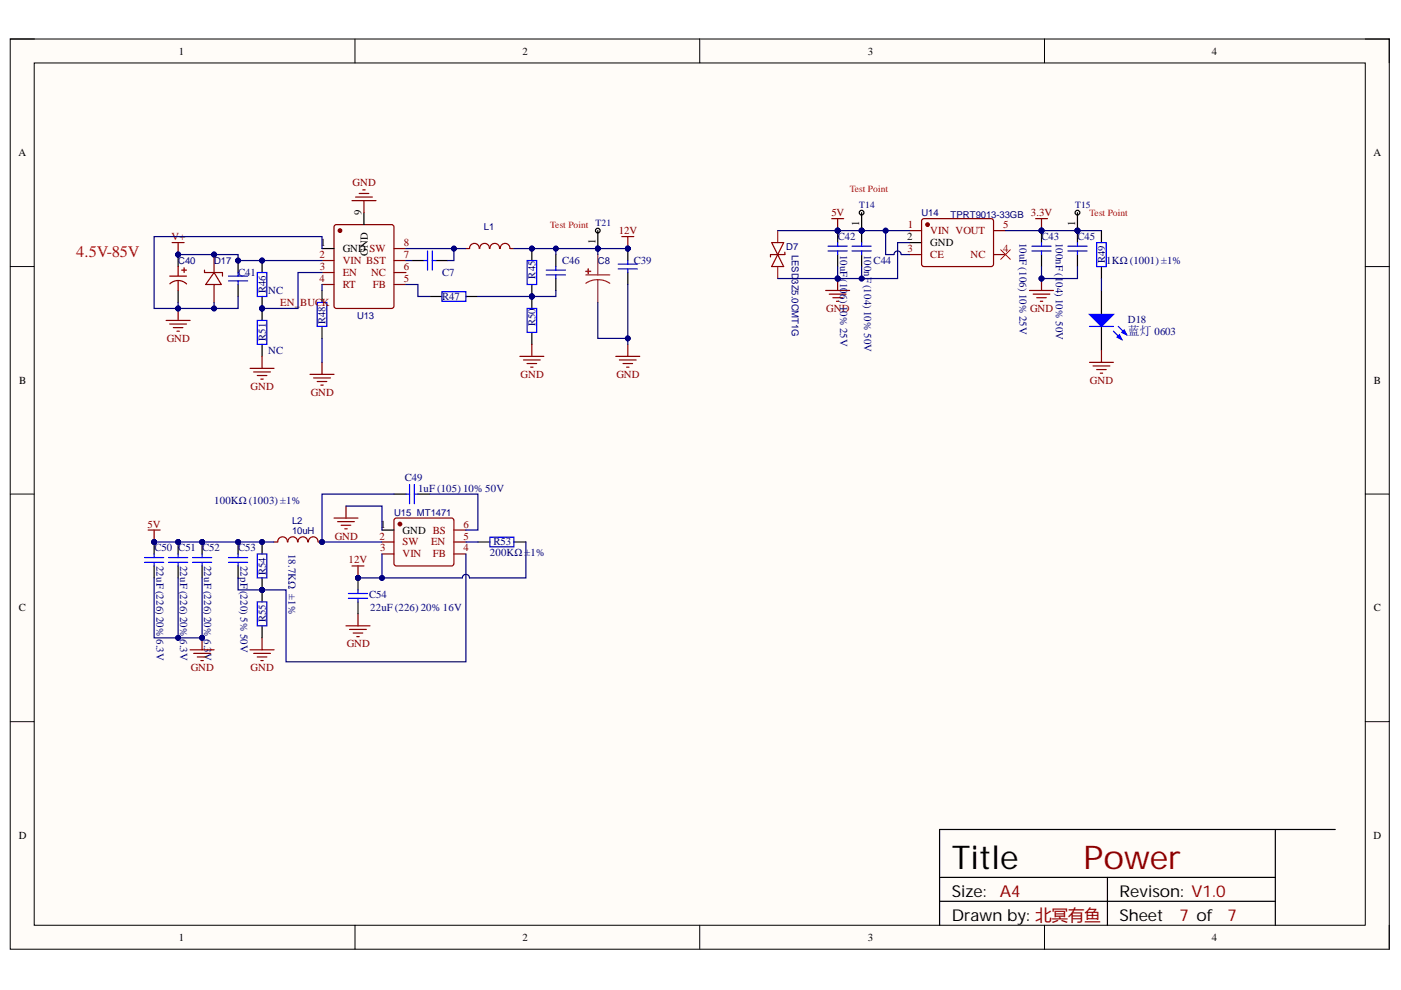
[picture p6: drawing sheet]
<svg xmlns="http://www.w3.org/2000/svg" width="297mm" height="210mm" viewBox="0 0 297 210" stroke-linecap="round" stroke-linejoin="round" font-family="sans-serif">
<defs><g id="words">
<text font-size="6.9" x="201.8" y="184.2">Title</text>
<text font-size="6.9" fill="#980000" x="229.7" y="184.2">Power</text>
<text font-size="3.5" fill="#f00" x="16.2" y="54.5">4.5V-85V</text>
<g font-size="3.5">
<text x="201.8" y="190.2">Size:</text>
<text x="237.3" y="190.2">Revison: V1.0</text>
<text x="201.8" y="195.2">Drawn by: 北冥有鱼</text>
<text x="237.3" y="195.2">Sheet</text>
</g>
<g font-size="3.5" fill="#980000">
<text x="212" y="190.2">A4</text>
<text x="250.1" y="195.2">7 of</text>
<text x="260.3" y="195.2">7</text>
</g>
<text font-size="2.5" fill="#000080" x="239.1" y="71">蓝灯 0603</text>
<g font-size="2.3">
<text x="37.9" y="11.6">1</text>
<text x="110.8" y="11.6">2</text>
<text x="184" y="11.6">3</text>
<text x="257" y="11.6">4</text>
<text x="3.9" y="33.1">A</text>
<text x="291.2" y="33.1">A</text>
<text x="76.6" y="45.6" transform="rotate(-90 76.6 45.6)">9</text>
<text x="182.2" y="48" transform="rotate(-90 182.2 48)">1</text>
<text x="227.9" y="48" transform="rotate(-90 227.9 48)">1</text>
<text x="67.9" y="52.2">1</text>
<text x="72.7" y="53.5">GND SW</text>
<text x="126.3" y="51.8" transform="rotate(-90 126.3 51.8)">1</text>
<text x="192.3" y="50.9">2</text>
<text x="197.2" y="52.2">GND</text>
<text x="78" y="54.2" transform="rotate(-90 78 54.2)">GND</text>
<text x="4.1" y="81.4">B</text>
<text x="291.3" y="81.4">B</text>
<text x="80.7" y="111.9">1</text>
<text x="85.3" y="113.1">GND BS</text>
<text x="4" y="129.6">C</text>
<text x="291.3" y="129.6">C</text>
<text x="4" y="177.8">D</text>
<text x="291.2" y="177.8">D</text>
<text x="37.9" y="199.5">1</text>
<text x="110.8" y="199.5">2</text>
<text x="184" y="199.5">3</text>
<text x="257" y="199.5">4</text>
</g>
<g font-size="2.3" fill="#800000">
<text x="74.8" y="39.5">GND</text>
<text x="176.3" y="45.8">5V</text>
<text x="36.4" y="50.9">V+</text>
<text x="131.2" y="49.7">12V</text>
<text x="59.4" y="64.9">EN_</text>
<text x="63.7" y="64.9">BUCK</text>
<text x="175.2" y="66.2">GND</text>
<text x="218.4" y="66.2">GND</text>
<text x="35.4" y="72.5">GND</text>
<text x="53.1" y="82.6">GND</text>
<text x="65.9" y="83.9">GND</text>
<text x="110.4" y="80.1">GND</text>
<text x="130.7" y="80.1">GND</text>
<text x="231.1" y="81.4">GND</text>
<text x="31.3" y="111.9">5V</text>
<text x="71" y="114.4">GND</text>
<text x="73.9" y="119.5">12V</text>
<text x="73.5" y="137.3">GND</text>
<text x="40.4" y="142.4">GND</text>
<text x="53.1" y="142.4">GND</text>
</g>
<g font-size="2.3" fill="#800">
<text x="85.6" y="52.2">8</text>
<text x="192.4" y="53.5">3</text>
<text x="192.5" y="48.3">1</text>
<text x="197.2" y="49.7">VIN VOUT</text>
<text x="212.7" y="48.3">5</text>
<text x="212.7" y="53.5">4</text>
<text x="67.7" y="54.7">2</text>
<text x="67.7" y="59.8">4</text>
<text x="67.8" y="57.3">3</text>
<text x="72.7" y="56">VIN BST</text>
<text x="72.7" y="58.5">EN</text>
<text x="78.7" y="58.5">NC</text>
<text x="85.6" y="59.8">5</text>
<text x="85.6" y="57.3">6</text>
<text x="85.6" y="54.7">7</text>
<text x="197.2" y="54.7">CE</text>
<text x="205.8" y="54.7">NC</text>
<text x="72.7" y="61.1">RT</text>
<text x="79.1" y="61.1">FB</text>
<text x="98.3" y="111.9">6</text>
<text x="80.4" y="114.4">2</text>
<text x="80.6" y="116.9">3</text>
<text x="85.3" y="115.7">SW</text>
<text x="85.3" y="118.2">VIN</text>
<text x="91.4" y="115.7">EN</text>
<text x="91.8" y="118.2">FB</text>
<text x="98.3" y="116.9">4</text>
<text x="98.3" y="114.4">5</text>
</g>
<g font-size="2.3" fill="#000080">
<text x="177.6" y="50.9">C42</text>
<text x="178.1" y="54" transform="rotate(90 178.1 54)">10uF</text>
<text x="183.2" y="54" transform="rotate(90 183.2 54)">100nF (104) 10% 50V</text>
<text x="216.2" y="51.5" transform="rotate(90 216.2 51.5)">10uF (106) 10%25V</text>
<text x="220.8" y="50.9">C43</text>
<text x="223.9" y="51.5" transform="rotate(90 223.9 51.5)">100nF (104) 10% 50V</text>
<text x="228.5" y="50.9">C45</text>
<text x="50.5" y="58.5">C41</text>
<text x="93.7" y="58.5">C7</text>
<text x="113.5" y="59.1" transform="rotate(-90 113.5 59.1)">R45</text>
<text x="119.2" y="56">C46</text>
<text x="134.4" y="56">C39</text>
<text x="178.1" y="59.2" transform="rotate(90 178.1 59.2)">(106</text>
<text x="185.2" y="56">C44</text>
<text x="234.3" y="55.8" transform="rotate(-90 234.3 55.8)">R49</text>
<text x="234.5" y="56">1KΩ (1001) ±1%</text>
<text x="56.3" y="62.1" transform="rotate(-90 56.3 62.1)">R46</text>
<text x="56.8" y="62.3">NC</text>
<text x="93.7" y="63.6">R47</text>
<text x="178.1" y="63.5" transform="rotate(90 178.1 63.5)">) 10%25V</text>
<text x="69" y="68.7" transform="rotate(-90 69 68.7)">R48</text>
<text x="113.5" y="69.2" transform="rotate(-90 113.5 69.2)">R50</text>
<text x="239.1" y="68.4">D18</text>
<text x="56.3" y="72.2" transform="rotate(-90 56.3 72.2)">R51</text>
<text x="56.8" y="75">NC</text>
<text x="85.8" y="102">C49</text>
<text x="45.4" y="106.8">100KΩ (1003) ±1%</text>
<text x="88.6" y="104.3">1uF (105) 10% 50V</text>
<text x="32.7" y="116.9">C50</text>
<text x="33.2" y="120" transform="rotate(90 33.2 120)">22uF (226) 20%</text>
<text x="37.8" y="116.9">C51</text>
<text x="38.2" y="120" transform="rotate(90 38.2 120)">22uF (226) 20%</text>
<text x="42.9" y="116.9">C52</text>
<text x="43.3" y="120" transform="rotate(90 43.3 120)">22uF (226) 20% 6.3</text>
<text x="50.5" y="116.9">C53</text>
<text x="51" y="120" transform="rotate(90 51 120)">22pF</text>
<text x="61.2" y="117.4" transform="rotate(90 61.2 117.4)">18.7KΩ ±1%</text>
<text x="103.9" y="117.9">200KΩ ±1%</text>
<text x="104.6" y="115.7">R53</text>
<text x="51" y="125.3" transform="rotate(90 51 125.3)">(220) 5%50V</text>
<text x="56.3" y="122" transform="rotate(-90 56.3 122)">R54</text>
<text x="56.3" y="132" transform="rotate(-90 56.3 132)">R55</text>
<text x="78.2" y="126.8">C54</text>
<text x="78.5" y="129.6">22uF (226) 20% 16V</text>
<text x="33.2" y="135.5" transform="rotate(90 33.2 135.5)">6.3V</text>
<text x="38.2" y="135.5" transform="rotate(90 38.2 135.5)">6.3V</text>
<text x="43.3" y="138.5" transform="rotate(90 43.3 138.5)">V</text>
</g>
<g font-size="2" fill="#f00">
<text x="180.2" y="40.8">Test Point</text>
<text x="231" y="45.9">Test Point</text>
<text x="116.6" y="48.4">Test Point</text>
</g>
<g font-size="2" fill="#000080">
<text x="126.3" y="47.9">T21</text>
<text x="182.2" y="44.1">T14</text>
<text x="195.4" y="45.9">U14</text>
<text x="201.6" y="46.2">TPRT9013-33GB 3.3V</text>
<text x="227.9" y="44.1">T15</text>
<text x="102.6" y="48.8">L1</text>
<text x="166.7" y="53">D7</text>
<text x="167.9" y="54" transform="rotate(90 167.9 54)">LESD</text>
<text x="37.8" y="56">C40</text>
<text x="45.4" y="56">D17</text>
<text x="126.8" y="56">C8</text>
<text x="167.9" y="59.2" transform="rotate(90 167.9 59.2)">3Z5.0CMT1G</text>
<text x="75.7" y="67.7">U13</text>
<text x="61.9" y="111">L2</text>
<text x="61.9" y="113.3">10uH</text>
<text x="83.6" y="109.4">U15 MT1471</text>
</g>
</g></defs>
<path d="M2.2 8.3h292.4v193h-292.4z" fill-rule="evenodd" fill="#fffcf8"/>
<path d="M2.2 8.3h292.4v193h-292.4z" fill="none" stroke="#000" stroke-width=".21"/>
<path d="M7.3 13.4h282.2v182.8h-282.2z" fill-rule="evenodd" fill="#fffcf8"/>
<g fill="none" stroke="#000" stroke-width=".21">
<path d="M2.2 8.3h5.1M7.3 13.4h282.2v182.8h-282.2zM75.3 8.3v5M148.4 8.3v5M221.5 8.3v5.1M289.5 8.3h5.1v5.1M2.2 56.5h5.1M289.5 56.5h5.1M2.2 104.8h5.1M289.5 104.8h5.1M2.2 153h5.1M289.5 153h5.1"/>
<path d="M75.3 196.2v5.1M148.4 196.2v5.1M221.5 196.2v5.1M294.6 196.2v5.1"/>
</g>
<path d="M233.5 61.6v5.1M233.5 69.2v5.1" fill="none" stroke="#000" stroke-width=".25"/>
<path d="M231 66.7h5.1l-2.6 2.5z" fill="#00f"/>
<path d="M231 66.7h5.1l-2.6 2.5zM236.1 70.2l1.8 1.8M237.1 69.2l1.8 1.8" fill="none" stroke="#00f" stroke-width=".25"/>
<path d="M236.8 71.5l.5-.5 .6 1z" fill="#00f"/>
<path d="M236.8 71.5l.5-.5 .6 1z" fill="none" stroke="#00f" stroke-width=".25"/>
<path d="M237.9 70.5l.5-.5 .5 1z" fill="#00f"/>
<path d="M232.5 51.4h2v5.1h-2zM231 69.2h5.1M237.9 70.5l.5-.5 .5 1z" fill="none" stroke="#00f" stroke-width=".25"/>
<path d="M192.9 51.4h2.5M233.5 48.9v2.5M233.5 56.5v2.6" fill="none" stroke="#000" stroke-width=".25"/>
<path d="M192.9 48.9h2.5M192.9 54h2.5M210.6 48.9h2.6M210.6 54h2.6" fill="none" stroke="#800" stroke-width=".25"/>
<circle cx="196.7" cy="47.6" r=".38" fill="#800"/>
<g fill="none" stroke="#800" stroke-width=".25">
<path d="M195.5 46.6l.4-.2h14.5l.2 .5v9.4l-.5 .2-14.5-.1-.2-.4zM83.6 110.1l.4-.3 12 .1 .2 .5v9.3l-.5 .3-11.9-.1-.3-.4z"/>
<circle cx="196.7" cy="47.6" r=".38"/>
</g>
<circle cx="84.8" cy="111.1" r=".38" fill="#800"/>
<g fill="none" stroke="#800" stroke-width=".25">
<path d="M81 114.9h2.5M81 117.5h2.5M96.2 114.9h2.6M96.2 117.5h2.6M96.2 112.4h2.6"/>
<circle cx="84.8" cy="111.1" r=".38"/>
</g>
<path d="M81 112.4h2.5" fill="none" stroke="#000" stroke-width=".25"/>
<circle cx="55.6" cy="114.9" r=".51" fill="#000080"/>
<circle cx="55.6" cy="114.9" r=".51" fill="none" stroke="#000080" stroke-width=".21"/>
<circle cx="55.6" cy="125.1" r=".51" fill="#000080"/>
<circle cx="55.6" cy="125.1" r=".51" fill="none" stroke="#000080" stroke-width=".21"/>
<path d="M55.6 114.9v2.6" fill="none" stroke="#000" stroke-width=".25"/>
<circle cx="55.6" cy="114.9" r=".51" fill="#000080"/>
<circle cx="55.6" cy="114.9" r=".51" fill="none" stroke="#000080" stroke-width=".21"/>
<path d="M55.6 122.5v2.6" fill="none" stroke="#000" stroke-width=".25"/>
<circle cx="55.6" cy="125.1" r=".51" fill="#000080"/>
<circle cx="55.6" cy="125.1" r=".51" fill="none" stroke="#000080" stroke-width=".21"/>
<path d="M54.5 117.5h2.1v5h-2.1z" fill="none" stroke="#00f" stroke-width=".25"/>
<circle cx="55.6" cy="125.1" r=".51" fill="#000080"/>
<circle cx="55.6" cy="125.1" r=".51" fill="none" stroke="#000080" stroke-width=".21"/>
<path d="M55.6 125.1v2.5" fill="none" stroke="#000" stroke-width=".25"/>
<circle cx="55.6" cy="125.1" r=".51" fill="#000080"/>
<circle cx="55.6" cy="125.1" r=".51" fill="none" stroke="#000080" stroke-width=".21"/>
<path d="M55.6 132.7v2.5" fill="none" stroke="#000" stroke-width=".25"/>
<path d="M54.5 127.6h2.1v5.1h-2.1z" fill="none" stroke="#00f" stroke-width=".25"/>
<circle cx="42.8" cy="114.9" r=".51" fill="#000080"/>
<circle cx="42.8" cy="114.9" r=".51" fill="none" stroke="#000080" stroke-width=".21"/>
<path d="M42.8 114.9v2.6M42.8 120v2.5" fill="none" stroke="#000" stroke-width=".25"/>
<circle cx="42.8" cy="114.9" r=".51" fill="#000080"/>
<circle cx="42.8" cy="114.9" r=".51" fill="none" stroke="#000080" stroke-width=".21"/>
<path d="M40.8 118.2h4.1M40.8 119.2h4.1M42.8 117.5v.7M42.8 119.2v.8" fill="none" stroke="#00f" stroke-width=".25"/>
<circle cx="37.8" cy="114.9" r=".51" fill="#000080"/>
<circle cx="37.8" cy="114.9" r=".51" fill="none" stroke="#000080" stroke-width=".21"/>
<path d="M37.8 114.9v2.6M37.8 120v2.5" fill="none" stroke="#000" stroke-width=".25"/>
<circle cx="37.8" cy="114.9" r=".51" fill="#000080"/>
<circle cx="37.8" cy="114.9" r=".51" fill="none" stroke="#000080" stroke-width=".21"/>
<path d="M35.7 118.2h4.1M35.7 119.2h4.1M37.8 117.5v.7M37.8 119.2v.8" fill="none" stroke="#00f" stroke-width=".25"/>
<circle cx="75.9" cy="122.5" r=".51" fill="#000080"/>
<circle cx="75.9" cy="122.5" r=".51" fill="none" stroke="#000080" stroke-width=".21"/>
<path d="M75.9 122.5v2.6M75.9 127.6v2.6" fill="none" stroke="#000" stroke-width=".25"/>
<circle cx="75.9" cy="122.5" r=".51" fill="#000080"/>
<circle cx="75.9" cy="122.5" r=".51" fill="none" stroke="#000080" stroke-width=".21"/>
<path d="M73.9 125.8h4M73.9 126.9h4M75.9 125.1v.7M75.9 126.9v.7" fill="none" stroke="#00f" stroke-width=".25"/>
<circle cx="50.5" cy="114.9" r=".51" fill="#000080"/>
<circle cx="50.5" cy="114.9" r=".51" fill="none" stroke="#000080" stroke-width=".21"/>
<path d="M50.5 114.9v2.6M50.5 120v2.5" fill="none" stroke="#000" stroke-width=".25"/>
<circle cx="50.5" cy="114.9" r=".51" fill="#000080"/>
<circle cx="50.5" cy="114.9" r=".51" fill="none" stroke="#000080" stroke-width=".21"/>
<path d="M48.4 118.2h4.1M48.4 119.2h4.1M50.5 117.5v.7M50.5 119.2v.8" fill="none" stroke="#00f" stroke-width=".25"/>
<circle cx="32.7" cy="114.9" r=".51" fill="#000080"/>
<circle cx="32.7" cy="114.9" r=".51" fill="none" stroke="#000080" stroke-width=".21"/>
<path d="M32.7 114.9v2.6M32.7 120v2.5" fill="none" stroke="#000" stroke-width=".25"/>
<circle cx="32.7" cy="114.9" r=".51" fill="#000080"/>
<circle cx="32.7" cy="114.9" r=".51" fill="none" stroke="#000080" stroke-width=".21"/>
<path d="M30.6 118.2h4.1M30.6 119.2h4.1M32.7 117.5v.7M32.7 119.2v.8M86.1 104.8h.7M86.8 102.7v4.1M87.8 102.7v4.1M87.8 104.8h.8" fill="none" stroke="#00f" stroke-width=".25"/>
<path d="M83.5 104.8h2.6M88.6 104.8h2.6" fill="none" stroke="#000" stroke-width=".25"/>
<circle cx="68.3" cy="114.9" r=".51" fill="#000080"/>
<circle cx="68.3" cy="114.9" r=".51" fill="none" stroke="#000080" stroke-width=".21"/>
<path d="M67.5 114.9h.8" fill="none" stroke="#800" stroke-width=".25"/>
<circle cx="68.3" cy="114.9" r=".51" fill="#000080"/>
<circle cx="68.3" cy="114.9" r=".51" fill="none" stroke="#000080" stroke-width=".21"/>
<path d="M60.9 114.9a1.01 1.01 0 0 0-1-1.1 1.01 1.01 0 0 0-1 1.1h-.8M61.1 114.9a1.01 1.01 0 0 1 1-1.1 1.01 1.01 0 0 1 1 1.1M63.2 114.9a1.01 1.01 0 0 1 1-1.1 1.01 1.01 0 0 1 1 1.1M65.4 114.9a1.01 1.01 0 0 1 1-1.1 1.01 1.01 0 0 1 1 1.1" fill="none" stroke="#800" stroke-width=".25"/>
<path d="M101.3 114.9h2.6M109 114.9h2.5" fill="none" stroke="#000" stroke-width=".25"/>
<path d="M103.9 113.9h5.1v2h-5.1z" fill="none" stroke="#00f" stroke-width=".25"/>
<path d="M220.8 59.1v2.5M218.3 61.6h5.1M219 62.4h3.6M219.8 63.1h2M220.6 63.9h.5" fill="none" stroke="#800000" stroke-width=".25"/>
<circle cx="220.8" cy="59.1" r=".51" fill="#000080"/>
<circle cx="220.8" cy="59.1" r=".51" fill="none" stroke="#000080" stroke-width=".21"/>
<path d="M74.6 120h2.6M75.9 120v2.5M73.4 132.7h5M74.1 133.5h3.6M74.9 134.2h2M75.6 135h.6M75.9 130.2v2.5" fill="none" stroke="#800000" stroke-width=".25"/>
<circle cx="75.9" cy="122.5" r=".51" fill="#000080"/>
<circle cx="75.9" cy="122.5" r=".51" fill="none" stroke="#000080" stroke-width=".21"/>
<path d="M70.8 109.8h5.1M71.6 110.6h3.5M72.3 111.4h2.1M73.1 112.1h.5M73.4 107.3v2.5M40.3 137.8h5.1M41.1 138.5h3.5M41.8 139.3h2.1M42.8 135.2v2.6M42.6 140.1h.5" fill="none" stroke="#800000" stroke-width=".25"/>
<circle cx="42.8" cy="135.2" r=".51" fill="#000080"/>
<circle cx="42.8" cy="135.2" r=".51" fill="none" stroke="#000080" stroke-width=".21"/>
<path d="M31.4 112.4h2.5M32.7 112.4v2.5M53 137.8h5.1M53.8 138.5h3.5M54.5 139.3h2.1M55.6 135.2v2.6M55.3 140.1h.5" fill="none" stroke="#800000" stroke-width=".25"/>
<circle cx="32.7" cy="114.9" r=".51" fill="#000080"/>
<circle cx="32.7" cy="114.9" r=".51" fill="none" stroke="#000080" stroke-width=".21"/>
<path d="M176.3 46.4h2.6M177.6 46.4v2.5" fill="none" stroke="#800000" stroke-width=".25"/>
<circle cx="177.6" cy="48.9" r=".51" fill="#000080"/>
<circle cx="177.6" cy="48.9" r=".51" fill="none" stroke="#000080" stroke-width=".21"/>
<path d="M177.6 59.1v2.5M175.1 61.6h5M175.8 62.4h3.6M176.6 63.1h2M177.3 63.9h.6" fill="none" stroke="#800000" stroke-width=".25"/>
<circle cx="177.6" cy="59.1" r=".51" fill="#000080"/>
<circle cx="177.6" cy="59.1" r=".51" fill="none" stroke="#000080" stroke-width=".21"/>
<path d="M219.6 46.4h2.5M220.8 46.4v2.5" fill="none" stroke="#800000" stroke-width=".25"/>
<circle cx="220.8" cy="48.9" r=".51" fill="#000080"/>
<circle cx="220.8" cy="48.9" r=".51" fill="none" stroke="#000080" stroke-width=".21"/>
<path d="M212.2 53l2 2M214.2 53l-2 2" fill="none" stroke="#f00" stroke-width=".21"/>
<path d="M231 76.8h5.1M231.8 77.6h3.5M232.5 78.4h2M233.3 79.1h.5M233.5 74.3v2.5" fill="none" stroke="#800000" stroke-width=".25"/>
<circle cx="177.6" cy="48.9" r=".51" fill="#000080"/>
<circle cx="177.6" cy="48.9" r=".51" fill="none" stroke="#000080" stroke-width=".21"/>
<path d="M177.6 48.9v2.5M177.6 54v2.5" fill="none" stroke="#000" stroke-width=".25"/>
<circle cx="177.6" cy="48.9" r=".51" fill="#000080"/>
<circle cx="177.6" cy="48.9" r=".51" fill="none" stroke="#000080" stroke-width=".21"/>
<path d="M175.6 52.2h4M175.6 53.2h4M177.6 51.4v.8M177.6 53.2v.8" fill="none" stroke="#00f" stroke-width=".25"/>
<circle cx="220.8" cy="48.9" r=".51" fill="#000080"/>
<circle cx="220.8" cy="48.9" r=".51" fill="none" stroke="#000080" stroke-width=".21"/>
<path d="M220.8 48.9v2.5M220.8 54v2.5" fill="none" stroke="#000" stroke-width=".25"/>
<circle cx="220.8" cy="48.9" r=".51" fill="#000080"/>
<circle cx="220.8" cy="48.9" r=".51" fill="none" stroke="#000080" stroke-width=".21"/>
<path d="M218.8 52.2h4M218.8 53.2h4M220.8 51.4v.8M220.8 53.2v.8" fill="none" stroke="#00f" stroke-width=".25"/>
<circle cx="182.7" cy="48.9" r=".51" fill="#000080"/>
<circle cx="182.7" cy="48.9" r=".51" fill="none" stroke="#000080" stroke-width=".21"/>
<path d="M182.7 48.9v2.5M182.7 54v2.5" fill="none" stroke="#000" stroke-width=".25"/>
<circle cx="182.7" cy="48.9" r=".51" fill="#000080"/>
<circle cx="182.7" cy="48.9" r=".51" fill="none" stroke="#000080" stroke-width=".21"/>
<path d="M180.6 52.2h4.1M180.6 53.2h4.1M182.7 51.4v.8M182.7 53.2v.8" fill="none" stroke="#00f" stroke-width=".25"/>
<circle cx="228.4" cy="48.9" r=".51" fill="#000080"/>
<circle cx="228.4" cy="48.9" r=".51" fill="none" stroke="#000080" stroke-width=".21"/>
<path d="M228.4 48.9v2.5M228.4 54v2.5" fill="none" stroke="#000" stroke-width=".25"/>
<circle cx="228.4" cy="48.9" r=".51" fill="#000080"/>
<circle cx="228.4" cy="48.9" r=".51" fill="none" stroke="#000080" stroke-width=".21"/>
<path d="M226.4 52.2h4.1M226.4 53.2h4.1M228.4 51.4v.8M228.4 53.2v.8" fill="none" stroke="#00f" stroke-width=".25"/>
<circle cx="182.7" cy="48.9" r=".51" fill="#000080"/>
<circle cx="182.7" cy="48.9" r=".51" fill="none" stroke="#000080" stroke-width=".21"/>
<path d="M182.7 45.6a.5 .5 0 0 1-.5-.7 .5 .5 0 0 1 .8-.2 .5 .5 0 0 1-.1 .8l-.2 .1M182.7 45.1v3.8" fill="none" stroke="#000" stroke-width=".25"/>
<circle cx="182.7" cy="48.9" r=".51" fill="#000080"/>
<circle cx="182.7" cy="48.9" r=".51" fill="none" stroke="#000080" stroke-width=".21"/>
<circle cx="228.4" cy="48.9" r=".51" fill="#000080"/>
<circle cx="228.4" cy="48.9" r=".51" fill="none" stroke="#000080" stroke-width=".21"/>
<path d="M228.4 45.6a.49 .49 0 0 1-.4-.7 .49 .49 0 0 1 .8-.2 .49 .49 0 0 1-.1 .8l-.3 .1M228.4 45.1v3.8" fill="none" stroke="#000" stroke-width=".25"/>
<circle cx="228.4" cy="48.9" r=".51" fill="#000080"/>
<circle cx="228.4" cy="48.9" r=".51" fill="none" stroke="#000080" stroke-width=".21"/>
<path d="M70.9 47.9l.4-.3h11.7l.5 .3v17l-.2 .4-12 .1-.4-.3z" fill="none" stroke="#800" stroke-width=".25"/>
<circle cx="72.1" cy="48.9" r=".38" fill="#800"/>
<g fill="none" stroke="#800" stroke-width=".25">
<path d="M68.3 55.2h2.5M68.3 57.8h2.5M83.5 55.2h2.6M83.5 57.8h2.6M83.5 52.7h2.6M68.3 60.3h2.5M83.5 60.3h2.6"/>
<circle cx="72.1" cy="48.9" r=".38"/>
</g>
<path d="M68.3 52.7h2.5M77.2 45.1v2.5" fill="none" stroke="#000" stroke-width=".25"/>
<path d="M74.6 42.5h5.1M75.4 41.8h3.6M76.2 41h2M76.9 40.3h.5M77.2 42.5v2.6" fill="none" stroke="#800000" stroke-width=".25"/>
<circle cx="50.5" cy="55.2" r=".51" fill="#000080"/>
<circle cx="50.5" cy="55.2" r=".51" fill="none" stroke="#000080" stroke-width=".21"/>
<path d="M50.5 55.2v2.6M50.5 60.3v2.6" fill="none" stroke="#000" stroke-width=".25"/>
<circle cx="50.5" cy="55.2" r=".51" fill="#000080"/>
<circle cx="50.5" cy="55.2" r=".51" fill="none" stroke="#000080" stroke-width=".21"/>
<path d="M48.4 58.5h4.1M48.4 59.6h4.1M50.5 57.8v.7M50.5 59.6v.7" fill="none" stroke="#00f" stroke-width=".25"/>
<circle cx="55.6" cy="55.2" r=".51" fill="#000080"/>
<circle cx="55.6" cy="55.2" r=".51" fill="none" stroke="#000080" stroke-width=".21"/>
<circle cx="55.6" cy="65.4" r=".51" fill="#000080"/>
<circle cx="55.6" cy="65.4" r=".51" fill="none" stroke="#000080" stroke-width=".21"/>
<path d="M55.6 55.2v2.6" fill="none" stroke="#000" stroke-width=".25"/>
<circle cx="55.6" cy="55.2" r=".51" fill="#000080"/>
<circle cx="55.6" cy="55.2" r=".51" fill="none" stroke="#000080" stroke-width=".21"/>
<path d="M55.6 62.9v2.5" fill="none" stroke="#000" stroke-width=".25"/>
<circle cx="55.6" cy="65.4" r=".51" fill="#000080"/>
<circle cx="55.6" cy="65.4" r=".51" fill="none" stroke="#000080" stroke-width=".21"/>
<path d="M54.5 57.8h2.1v5.1h-2.1z" fill="none" stroke="#00f" stroke-width=".25"/>
<circle cx="55.6" cy="65.4" r=".51" fill="#000080"/>
<circle cx="55.6" cy="65.4" r=".51" fill="none" stroke="#000080" stroke-width=".21"/>
<path d="M55.6 65.4v2.5" fill="none" stroke="#000" stroke-width=".25"/>
<circle cx="55.6" cy="65.4" r=".51" fill="#000080"/>
<circle cx="55.6" cy="65.4" r=".51" fill="none" stroke="#000080" stroke-width=".21"/>
<path d="M55.6 73v2.6" fill="none" stroke="#000" stroke-width=".25"/>
<path d="M54.5 67.9h2.1v5.1h-2.1z" fill="none" stroke="#00f" stroke-width=".25"/>
<path d="M36.5 51.4h2.5M37.8 51.4v2.6" fill="none" stroke="#800000" stroke-width=".25"/>
<circle cx="37.8" cy="54" r=".51" fill="#000080"/>
<circle cx="37.8" cy="54" r=".51" fill="none" stroke="#000080" stroke-width=".21"/>
<path d="M35.2 67.9h5.1M36 68.7h3.5M36.7 69.5h2.1M37.5 70.2h.5M37.8 65.4v2.5" fill="none" stroke="#800000" stroke-width=".25"/>
<circle cx="37.8" cy="65.4" r=".51" fill="#000080"/>
<circle cx="37.8" cy="65.4" r=".51" fill="none" stroke="#000080" stroke-width=".21"/>
<path d="M53 78.1h5.1M53.8 78.9h3.5M54.5 79.6h2.1M55.6 75.6v2.5M65.7 79.4h5.1M68.3 76.8v2.6M55.3 80.4h.5M66.5 80.1h3.6M67.3 80.9h2M68 81.7h.5" fill="none" stroke="#800000" stroke-width=".25"/>
<path d="M68.3 61.6v2.5M68.3 69.2v2.5M91.2 62.9h2.5M98.8 62.9h2.5" fill="none" stroke="#000" stroke-width=".25"/>
<path d="M67.3 64.1h2v5.1h-2zM93.7 61.8h5.1v2.1h-5.1z" fill="none" stroke="#00f" stroke-width=".25"/>
<circle cx="112.8" cy="62.9" r=".51" fill="#000080"/>
<circle cx="112.8" cy="62.9" r=".51" fill="none" stroke="#000080" stroke-width=".21"/>
<path d="M112.8 62.9v2.5" fill="none" stroke="#000" stroke-width=".25"/>
<circle cx="112.8" cy="62.9" r=".51" fill="#000080"/>
<circle cx="112.8" cy="62.9" r=".51" fill="none" stroke="#000080" stroke-width=".21"/>
<path d="M112.8 70.5v2.5" fill="none" stroke="#000" stroke-width=".25"/>
<path d="M111.7 65.4h2.1v5.1h-2.1z" fill="none" stroke="#00f" stroke-width=".25"/>
<circle cx="112.8" cy="52.7" r=".51" fill="#000080"/>
<circle cx="112.8" cy="52.7" r=".51" fill="none" stroke="#000080" stroke-width=".21"/>
<circle cx="112.8" cy="62.9" r=".51" fill="#000080"/>
<circle cx="112.8" cy="62.9" r=".51" fill="none" stroke="#000080" stroke-width=".21"/>
<path d="M112.8 52.7v2.5" fill="none" stroke="#000" stroke-width=".25"/>
<circle cx="112.8" cy="52.7" r=".51" fill="#000080"/>
<circle cx="112.8" cy="52.7" r=".51" fill="none" stroke="#000080" stroke-width=".21"/>
<path d="M112.8 60.3v2.6" fill="none" stroke="#000" stroke-width=".25"/>
<circle cx="112.8" cy="62.9" r=".51" fill="#000080"/>
<circle cx="112.8" cy="62.9" r=".51" fill="none" stroke="#000080" stroke-width=".21"/>
<path d="M89.9 55.2h.7M90.6 53.2v4.1M91.7 53.2v4.1M91.7 55.2h.7M111.7 55.2h2.1v5.1h-2.1z" fill="none" stroke="#00f" stroke-width=".25"/>
<path d="M87.3 55.2h2.6M92.4 55.2h2.6" fill="none" stroke="#000" stroke-width=".25"/>
<path d="M110.2 75.6h5.1M111 76.3h3.5M111.7 77.1h2.1M112.5 77.8h.5M112.8 73v2.6M130.6 75.6h5M131.3 76.3h3.6M132.1 77.1h2M132.9 77.8h.5M133.1 73v2.6" fill="none" stroke="#800000" stroke-width=".25"/>
<circle cx="133.1" cy="52.7" r=".51" fill="#000080"/>
<circle cx="133.1" cy="52.7" r=".51" fill="none" stroke="#000080" stroke-width=".21"/>
<path d="M133.1 52.7v2.5M133.1 57.8v2.5" fill="none" stroke="#000" stroke-width=".25"/>
<circle cx="133.1" cy="52.7" r=".51" fill="#000080"/>
<circle cx="133.1" cy="52.7" r=".51" fill="none" stroke="#000080" stroke-width=".21"/>
<path d="M131.1 56h4M131.1 57h4M133.1 55.2v.8M133.1 57v.8" fill="none" stroke="#00f" stroke-width=".25"/>
<path d="M131.8 50.2h2.6M133.1 50.2v2.5" fill="none" stroke="#800000" stroke-width=".25"/>
<circle cx="133.1" cy="52.7" r=".51" fill="#000080"/>
<circle cx="133.1" cy="52.7" r=".51" fill="none" stroke="#000080" stroke-width=".21"/>
<path d="M117.8 54v2.5M117.8 59.1v2.5" fill="none" stroke="#000" stroke-width=".25"/>
<path d="M115.8 57.3h4.1M115.8 58.3h4.1M117.8 56.5v.8M117.8 58.3v.8" fill="none" stroke="#00f" stroke-width=".25"/>
<path d="M98.8 52.7h.7M99.6 52.7a1.01 1.01 0 0 1 1-1.1 1.01 1.01 0 0 1 1 1.1M101.7 52.7a1.01 1.01 0 0 1 1-1.1 1.01 1.01 0 0 1 1.1 1.1M103.9 52.7a1.01 1.01 0 0 1 1-1.1 1.01 1.01 0 0 1 1 1.1M106.1 52.7a1.01 1.01 0 0 1 1-1.1 1.01 1.01 0 0 1 1 1.1M108.2 52.7h.8" fill="none" stroke="#800" stroke-width=".25"/>
<path d="M124.2 58.3h5.1M126.7 59.3l1.1 .1 1.5 .7M126.7 59.3l-1.5 .3-1 .5M126.7 54v4.3M126.7 59.3v4.8" fill="none" stroke="#8d2323" stroke-width=".25"/>
<path d="M124.2 57.5l1 .1z" fill-rule="evenodd" fill="#8d2323"/>
<path d="M124.2 57.5l1 .1z" fill="none" stroke="#8d2323" stroke-width=".25"/>
<path d="M124.7 57v1z" fill-rule="evenodd" fill="#8d2323"/>
<path d="M124.7 57v1zM164.9 48.9v2.5M164.9 56.5v2.6" fill="none" stroke="#8d2323" stroke-width=".25"/>
<path d="M163.6 51.4l2.6 5.1h-2.6l2.6-5.1zM166.4 53.5v.5h-3v.5" fill="none" stroke="#800" stroke-width=".25"/>
<circle cx="126.7" cy="52.7" r=".51" fill="#000080"/>
<circle cx="126.7" cy="52.7" r=".51" fill="none" stroke="#000080" stroke-width=".21"/>
<g fill="none" stroke="#000" stroke-width=".25">
<path d="M126.7 48.9v3.8"/>
<circle cx="126.7" cy="48.9" r=".5"/>
</g>
<circle cx="126.7" cy="52.7" r=".51" fill="#000080"/>
<circle cx="126.7" cy="52.7" r=".51" fill="none" stroke="#000080" stroke-width=".21"/>
<circle cx="37.8" cy="54" r=".51" fill="#000080"/>
<circle cx="37.8" cy="54" r=".51" fill="none" stroke="#000080" stroke-width=".21"/>
<path d="M36 58.5h3.5" fill="none" stroke="#800" stroke-width=".25"/>
<path d="M37.8 54v2.5" fill="none" stroke="#000" stroke-width=".25"/>
<circle cx="37.8" cy="54" r=".51" fill="#000080"/>
<circle cx="37.8" cy="54" r=".51" fill="none" stroke="#000080" stroke-width=".21"/>
<path d="M37.8 61.6v2.5" fill="none" stroke="#000" stroke-width=".25"/>
<path d="M37.8 56.5v2M37.8 59.6v2M38.5 57.3h1M39 56.8v1M36 60.2a2.55 2.55 0 0 1 3.6 0" fill="none" stroke="#800" stroke-width=".25"/>
<circle cx="45.4" cy="54" r=".51" fill="#000080"/>
<circle cx="45.4" cy="54" r=".51" fill="none" stroke="#000080" stroke-width=".21"/>
<path d="M45.4 54v3.8M45.4 60.3v3.8" fill="none" stroke="#800" stroke-width=".25"/>
<circle cx="45.4" cy="54" r=".51" fill="#000080"/>
<circle cx="45.4" cy="54" r=".51" fill="none" stroke="#000080" stroke-width=".21"/>
<path d="M43.4 57.3v.5h3.8v.7M45.4 57.8l1.5 2.5h-3.3z" fill="none" stroke="#800" stroke-width=".25"/>
<path d="M270.4 175.9v20.3M283.1 175.9h-83.9v20.3M199.2 186h71.2M199.2 191.1h71.2M234.8 186v10.2" fill="none" stroke="#000" stroke-width=".25"/>
<path d="M133.1 60.3v12.7" fill="none" stroke="#000080" stroke-width=".25"/>
<circle cx="133.1" cy="71.7" r=".51" fill="#000080"/>
<circle cx="133.1" cy="71.7" r=".51" fill="none" stroke="#000080" stroke-width=".21"/>
<path d="M32.7 114.9h25.4" fill="none" stroke="#000080" stroke-width=".25"/>
<circle cx="32.7" cy="114.9" r=".51" fill="#000080"/>
<circle cx="32.7" cy="114.9" r=".51" fill="none" stroke="#000080" stroke-width=".21"/>
<circle cx="37.8" cy="114.9" r=".51" fill="#000080"/>
<circle cx="37.8" cy="114.9" r=".51" fill="none" stroke="#000080" stroke-width=".21"/>
<circle cx="42.8" cy="114.9" r=".51" fill="#000080"/>
<circle cx="42.8" cy="114.9" r=".51" fill="none" stroke="#000080" stroke-width=".21"/>
<circle cx="50.5" cy="114.9" r=".51" fill="#000080"/>
<circle cx="50.5" cy="114.9" r=".51" fill="none" stroke="#000080" stroke-width=".21"/>
<circle cx="55.6" cy="114.9" r=".51" fill="#000080"/>
<circle cx="55.6" cy="114.9" r=".51" fill="none" stroke="#000080" stroke-width=".21"/>
<path d="M68.3 52.7v-2.5h-35.6v15.2h17.8v-2.5" fill="none" stroke="#000080" stroke-width=".25"/>
<circle cx="37.8" cy="65.4" r=".51" fill="#000080"/>
<circle cx="37.8" cy="65.4" r=".51" fill="none" stroke="#000080" stroke-width=".21"/>
<circle cx="45.4" cy="65.4" r=".51" fill="#000080"/>
<circle cx="45.4" cy="65.4" r=".51" fill="none" stroke="#000080" stroke-width=".21"/>
<path d="M98.8 117.5v22.8h-38.2v-15.2h-10.1v-2.6" fill="none" stroke="#000080" stroke-width=".25"/>
<circle cx="55.6" cy="125.1" r=".51" fill="#000080"/>
<circle cx="55.6" cy="125.1" r=".51" fill="none" stroke="#000080" stroke-width=".21"/>
<path d="M68.3 57.8h-5.1v7.6h-7.6" fill="none" stroke="#000080" stroke-width=".25"/>
<circle cx="55.6" cy="65.4" r=".51" fill="#000080"/>
<circle cx="55.6" cy="65.4" r=".51" fill="none" stroke="#000080" stroke-width=".21"/>
<path d="M83.5 104.8h-15.2v10.1h12.7" fill="none" stroke="#000080" stroke-width=".25"/>
<circle cx="68.3" cy="114.9" r=".51" fill="#000080"/>
<circle cx="68.3" cy="114.9" r=".51" fill="none" stroke="#000080" stroke-width=".21"/>
<path d="M73.4 107.3h7.6v5.1M81 117.5v5h-5.1" fill="none" stroke="#000080" stroke-width=".25"/>
<circle cx="81" cy="122.5" r=".51" fill="#000080"/>
<circle cx="81" cy="122.5" r=".51" fill="none" stroke="#000080" stroke-width=".21"/>
<circle cx="75.9" cy="122.5" r=".51" fill="#000080"/>
<circle cx="75.9" cy="122.5" r=".51" fill="none" stroke="#000080" stroke-width=".21"/>
<path d="M111.5 114.9v7.6h-12a.76 .76 0 0 0-.7-.7 .76 .76 0 0 0-.8 .7h-17" fill="none" stroke="#000080" stroke-width=".25"/>
<circle cx="81" cy="122.5" r=".51" fill="#000080"/>
<circle cx="81" cy="122.5" r=".51" fill="none" stroke="#000080" stroke-width=".21"/>
<path d="M86.1 52.7h10.1v2.5h-1.2M86.1 55.2h1.2M86.1 60.3h2.5v2.6h2.6" fill="none" stroke="#000080" stroke-width=".25"/>
<circle cx="96.2" cy="52.7" r=".51" fill="#000080"/>
<circle cx="96.2" cy="52.7" r=".51" fill="none" stroke="#000080" stroke-width=".21"/>
<path d="M96.2 52.7h2.6M91.2 104.8h10.1v7.6h-2.5M98.8 114.9h2.5" fill="none" stroke="#000080" stroke-width=".25"/>
<circle cx="96.2" cy="52.7" r=".51" fill="#000080"/>
<circle cx="96.2" cy="52.7" r=".51" fill="none" stroke="#000080" stroke-width=".21"/>
<path d="M101.3 62.9h11.5" fill="none" stroke="#000080" stroke-width=".25"/>
<circle cx="112.8" cy="62.9" r=".51" fill="#000080"/>
<circle cx="112.8" cy="62.9" r=".51" fill="none" stroke="#000080" stroke-width=".21"/>
<path d="M109 52.7h24.1" fill="none" stroke="#000080" stroke-width=".25"/>
<circle cx="112.8" cy="52.7" r=".51" fill="#000080"/>
<circle cx="112.8" cy="52.7" r=".51" fill="none" stroke="#000080" stroke-width=".21"/>
<circle cx="117.8" cy="52.7" r=".51" fill="#000080"/>
<circle cx="117.8" cy="52.7" r=".51" fill="none" stroke="#000080" stroke-width=".21"/>
<circle cx="126.7" cy="52.7" r=".51" fill="#000080"/>
<circle cx="126.7" cy="52.7" r=".51" fill="none" stroke="#000080" stroke-width=".21"/>
<circle cx="133.1" cy="52.7" r=".51" fill="#000080"/>
<circle cx="133.1" cy="52.7" r=".51" fill="none" stroke="#000080" stroke-width=".21"/>
<path d="M117.8 61.6v1.3h-5" fill="none" stroke="#000080" stroke-width=".25"/>
<circle cx="112.8" cy="62.9" r=".51" fill="#000080"/>
<circle cx="112.8" cy="62.9" r=".51" fill="none" stroke="#000080" stroke-width=".21"/>
<path d="M192.9 51.4h-2.6v7.7h-12.7" fill="none" stroke="#000080" stroke-width=".25"/>
<circle cx="177.6" cy="59.1" r=".51" fill="#000080"/>
<circle cx="177.6" cy="59.1" r=".51" fill="none" stroke="#000080" stroke-width=".21"/>
<circle cx="182.7" cy="59.1" r=".51" fill="#000080"/>
<circle cx="182.7" cy="59.1" r=".51" fill="none" stroke="#000080" stroke-width=".21"/>
<path d="M177.6 48.9h15.3" fill="none" stroke="#000080" stroke-width=".25"/>
<circle cx="177.6" cy="48.9" r=".51" fill="#000080"/>
<circle cx="177.6" cy="48.9" r=".51" fill="none" stroke="#000080" stroke-width=".21"/>
<circle cx="182.7" cy="48.9" r=".51" fill="#000080"/>
<circle cx="182.7" cy="48.9" r=".51" fill="none" stroke="#000080" stroke-width=".21"/>
<circle cx="187.8" cy="48.9" r=".51" fill="#000080"/>
<circle cx="187.8" cy="48.9" r=".51" fill="none" stroke="#000080" stroke-width=".21"/>
<path d="M187.8 48.9v5.1h1.7a.76 .76 0 0 1 .8-.8 .76 .76 0 0 1 .8 .8h1.8" fill="none" stroke="#000080" stroke-width=".25"/>
<circle cx="187.8" cy="48.9" r=".51" fill="#000080"/>
<circle cx="187.8" cy="48.9" r=".51" fill="none" stroke="#000080" stroke-width=".21"/>
<path d="M213.2 48.9h7.6" fill="none" stroke="#000080" stroke-width=".25"/>
<circle cx="220.8" cy="48.9" r=".51" fill="#000080"/>
<circle cx="220.8" cy="48.9" r=".51" fill="none" stroke="#000080" stroke-width=".21"/>
<path d="M228.4 56.5v2.6h-7.6" fill="none" stroke="#000080" stroke-width=".25"/>
<circle cx="220.8" cy="59.1" r=".51" fill="#000080"/>
<circle cx="220.8" cy="59.1" r=".51" fill="none" stroke="#000080" stroke-width=".21"/>
<path d="M220.8 48.9h12.7" fill="none" stroke="#000080" stroke-width=".25"/>
<circle cx="220.8" cy="48.9" r=".51" fill="#000080"/>
<circle cx="220.8" cy="48.9" r=".51" fill="none" stroke="#000080" stroke-width=".21"/>
<circle cx="228.4" cy="48.9" r=".51" fill="#000080"/>
<circle cx="228.4" cy="48.9" r=".51" fill="none" stroke="#000080" stroke-width=".21"/>
<path d="M37.8 122.5v12.7" fill="none" stroke="#000080" stroke-width=".25"/>
<circle cx="37.8" cy="135.2" r=".51" fill="#000080"/>
<circle cx="37.8" cy="135.2" r=".51" fill="none" stroke="#000080" stroke-width=".21"/>
<path d="M42.8 122.5v12.7" fill="none" stroke="#000080" stroke-width=".25"/>
<circle cx="42.8" cy="135.2" r=".51" fill="#000080"/>
<circle cx="42.8" cy="135.2" r=".51" fill="none" stroke="#000080" stroke-width=".21"/>
<path d="M117.8 52.7v1.3M68.3 60.3v1.3M68.3 71.7v5.1" fill="none" stroke="#000080" stroke-width=".25"/>
<circle cx="117.8" cy="52.7" r=".51" fill="#000080"/>
<circle cx="117.8" cy="52.7" r=".51" fill="none" stroke="#000080" stroke-width=".21"/>
<path d="M233.5 59.1v2.5M126.7 64.1v7.6h6.4" fill="none" stroke="#000080" stroke-width=".25"/>
<circle cx="133.1" cy="71.7" r=".51" fill="#000080"/>
<circle cx="133.1" cy="71.7" r=".51" fill="none" stroke="#000080" stroke-width=".21"/>
<path d="M126.7 52.7v1.3" fill="none" stroke="#000080" stroke-width=".25"/>
<circle cx="126.7" cy="52.7" r=".51" fill="#000080"/>
<circle cx="126.7" cy="52.7" r=".51" fill="none" stroke="#000080" stroke-width=".21"/>
<path d="M32.7 122.5v12.7h10.1" fill="none" stroke="#000080" stroke-width=".25"/>
<circle cx="42.8" cy="135.2" r=".51" fill="#000080"/>
<circle cx="42.8" cy="135.2" r=".51" fill="none" stroke="#000080" stroke-width=".21"/>
<circle cx="37.8" cy="135.2" r=".51" fill="#000080"/>
<circle cx="37.8" cy="135.2" r=".51" fill="none" stroke="#000080" stroke-width=".21"/>
<path d="M164.9 48.9h12.7" fill="none" stroke="#000080" stroke-width=".25"/>
<circle cx="177.6" cy="48.9" r=".51" fill="#000080"/>
<circle cx="177.6" cy="48.9" r=".51" fill="none" stroke="#000080" stroke-width=".21"/>
<path d="M164.9 59.1h12.7" fill="none" stroke="#000080" stroke-width=".25"/>
<circle cx="177.6" cy="59.1" r=".51" fill="#000080"/>
<circle cx="177.6" cy="59.1" r=".51" fill="none" stroke="#000080" stroke-width=".21"/>
<path d="M177.6 56.5v2.6" fill="none" stroke="#000080" stroke-width=".25"/>
<circle cx="177.6" cy="59.1" r=".51" fill="#000080"/>
<circle cx="177.6" cy="59.1" r=".51" fill="none" stroke="#000080" stroke-width=".21"/>
<path d="M182.7 56.5v2.6" fill="none" stroke="#000080" stroke-width=".25"/>
<circle cx="182.7" cy="59.1" r=".51" fill="#000080"/>
<circle cx="182.7" cy="59.1" r=".51" fill="none" stroke="#000080" stroke-width=".21"/>
<path d="M220.8 56.5v2.6" fill="none" stroke="#000080" stroke-width=".25"/>
<circle cx="220.8" cy="59.1" r=".51" fill="#000080"/>
<circle cx="220.8" cy="59.1" r=".51" fill="none" stroke="#000080" stroke-width=".21"/>
<path d="M37.8 54h12.7v1.2h17.8" fill="none" stroke="#000080" stroke-width=".25"/>
<circle cx="55.6" cy="55.2" r=".51" fill="#000080"/>
<circle cx="55.6" cy="55.2" r=".51" fill="none" stroke="#000080" stroke-width=".21"/>
<circle cx="50.5" cy="55.2" r=".51" fill="#000080"/>
<circle cx="50.5" cy="55.2" r=".51" fill="none" stroke="#000080" stroke-width=".21"/>
<circle cx="45.4" cy="54" r=".51" fill="#000080"/>
<circle cx="45.4" cy="54" r=".51" fill="none" stroke="#000080" stroke-width=".21"/>
<circle cx="37.8" cy="54" r=".51" fill="#000080"/>
<circle cx="37.8" cy="54" r=".51" fill="none" stroke="#000080" stroke-width=".21"/>
<path d="M37.8 64.1v1.3" fill="none" stroke="#000080" stroke-width=".25"/>
<circle cx="37.8" cy="65.4" r=".51" fill="#000080"/>
<circle cx="37.8" cy="65.4" r=".51" fill="none" stroke="#000080" stroke-width=".21"/>
<path d="M45.4 64.1v1.3" fill="none" stroke="#000080" stroke-width=".25"/>
<circle cx="45.4" cy="65.4" r=".51" fill="#000080"/>
<circle cx="45.4" cy="65.4" r=".51" fill="none" stroke="#000080" stroke-width=".21"/>
<use href="#words"/>
</svg>
